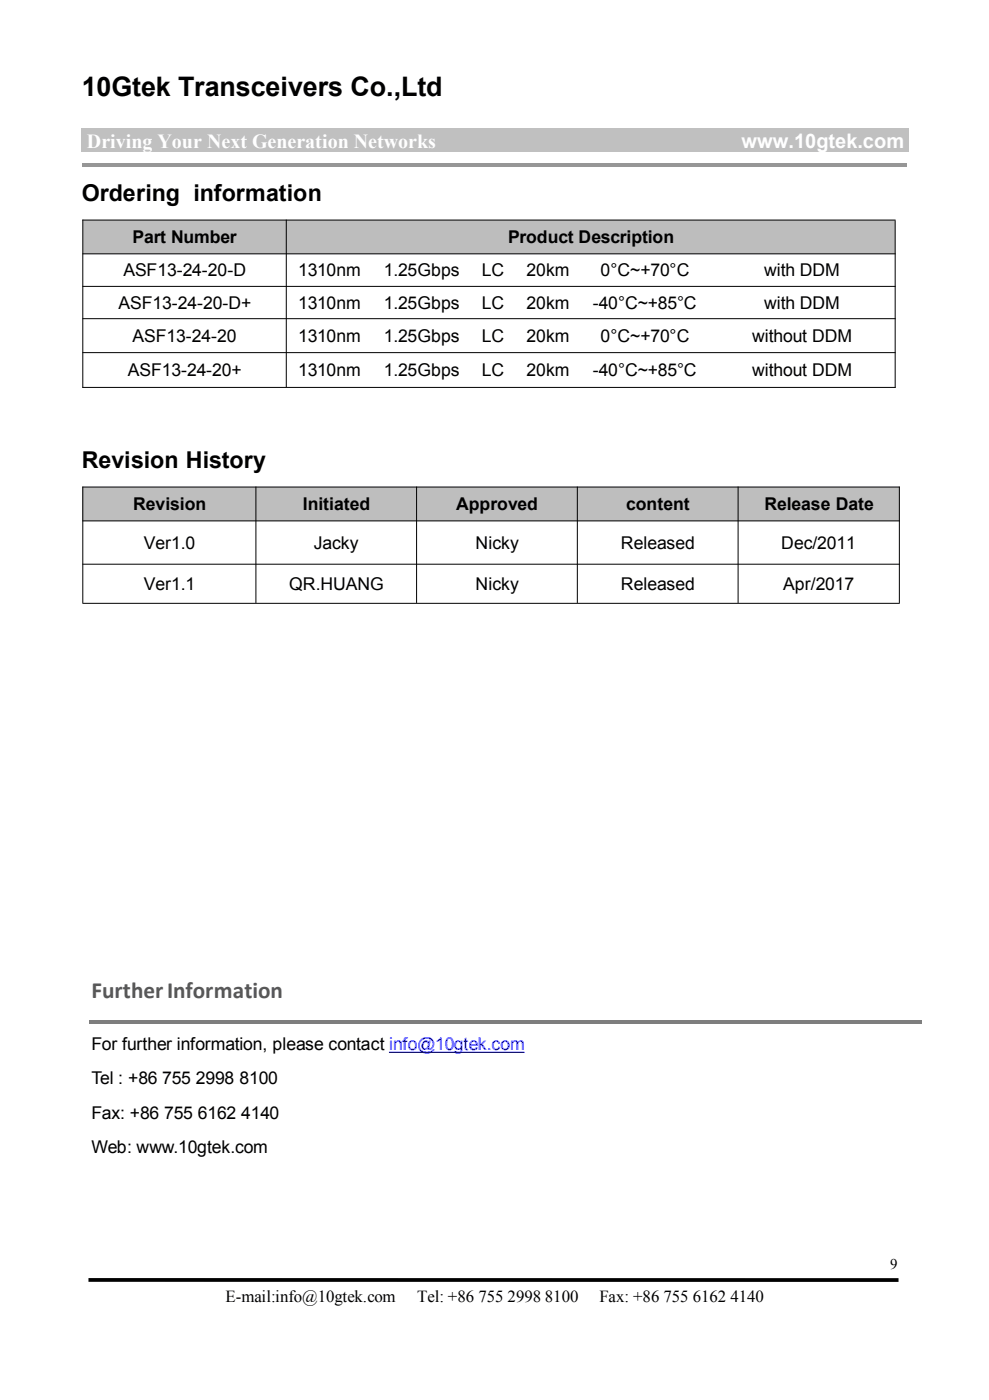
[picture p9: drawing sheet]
<svg xmlns="http://www.w3.org/2000/svg" width="209mm" height="296mm" viewBox="0 0 209 296" stroke-linecap="round" stroke-linejoin="round" font-family="sans-serif">
<defs><g id="words">
<text font-size="5.7" x="17.3" y="20.3">10Gtek Transceivers Co.,Ltd</text>
<g font-size="4.9">
<text x="17.3" y="42.5">Ordering information</text>
<text x="17.3" y="99">Revision History</text>
</g>
<text font-size="4.9" fill="#585858" x="19.3" y="211">FurtherInformation</text>
<g font-size="4.2" fill="#fff">
<text x="18.4" y="31.3">Driving</text>
<text x="33.3" y="31.3">Your</text>
<text x="43.8" y="31.3">Next</text>
<text x="53.3" y="31.3">Generation</text>
<text x="74.8" y="31.3">Networks</text>
<text x="156.7" y="31.3">www.10gtek.com</text>
</g>
<g font-size="3.7">
<text x="28" y="51.4">Part Number</text>
<text x="107.4" y="51.4">Product Description</text>
<text x="26.1" y="58.4">ASF13-24-20-D</text>
<text x="63" y="58.4">1310nm</text>
<text x="81.1" y="58.4">1.25Gbps</text>
<text x="101.9" y="58.4">LC</text>
<text x="111.3" y="58.4">20km</text>
<text x="126.9" y="58.4">0°C~+70°C</text>
<text x="161.5" y="58.4">with DDM</text>
<text x="25.1" y="65.3">ASF13-24-20-D+</text>
<text x="63" y="65.3">1310nm</text>
<text x="81.1" y="65.3">1.25Gbps</text>
<text x="101.9" y="65.3">LC</text>
<text x="111.3" y="65.3">20km</text>
<text x="125.3" y="65.3">-40°C~+85°C</text>
<text x="161.5" y="65.3">with DDM</text>
<text x="28" y="72.2">ASF13-24-20</text>
<text x="63" y="72.2">1310nm</text>
<text x="81.1" y="72.2">1.25Gbps</text>
<text x="101.9" y="72.2">LC</text>
<text x="111.3" y="72.2">20km</text>
<text x="126.9" y="72.2">0°C~+70°C</text>
<text x="158.9" y="72.2">without DDM</text>
<text x="27" y="79.5">ASF13-24-20+</text>
<text x="63" y="79.5">1310nm</text>
<text x="81.1" y="79.5">1.25Gbps</text>
<text x="101.9" y="79.5">LC</text>
<text x="111.3" y="79.5">20km</text>
<text x="125.3" y="79.5">-40°C~+85°C</text>
<text x="158.9" y="79.5">without DDM</text>
<text x="28.1" y="107.9">Revision</text>
<text x="64" y="107.9">Initiated</text>
<text x="96.4" y="107.9">Approved</text>
<text x="132.3" y="107.9">content</text>
<text x="161.5" y="107.9">Release Date</text>
<text x="30.4" y="116">Ver1.0</text>
<text x="66.3" y="116">Jacky</text>
<text x="100.5" y="116">Nicky</text>
<text x="131.2" y="116">Released</text>
<text x="165.1" y="116">Dec/2011</text>
<text x="30.4" y="124.7">Ver1.1</text>
<text x="61.1" y="124.7">QR.HUANG</text>
<text x="100.5" y="124.7">Nicky</text>
<text x="131.2" y="124.7">Released</text>
<text x="165.5" y="124.7">Apr/2017</text>
<text x="19.3" y="222">For further information, please contact info@10gtek.com</text>
<text x="19.3" y="229.2">Tel : +86</text>
<text x="34.3" y="229.2">755</text>
<text x="41.4" y="229.2">2998</text>
<text x="50.6" y="229.2">8100</text>
<text x="19.3" y="236.5">Fax: +86</text>
<text x="34.7" y="236.5">755</text>
<text x="41.8" y="236.5">6162</text>
<text x="51" y="236.5">4140</text>
<text x="19.3" y="243.7">Web: www.10gtek.com</text>
</g>
<g font-size="3.6">
<text x="47.7" y="275.2">E-mail:info@10gtek.com</text>
<text x="88.1" y="275.2">Tel: +86</text>
<text x="101.1" y="275.2">755</text>
<text x="107.3" y="275.2">2998</text>
<text x="115.1" y="275.2">8100</text>
<text x="126.7" y="275.2">Fax: +86</text>
<text x="140.2" y="275.2">755</text>
<text x="146.4" y="275.2">6162</text>
<text x="154.3" y="275.2">4140</text>
</g>
<text font-size="3.1" x="188.1" y="268.2">9</text>
</g></defs>
<g fill="#c0c0c0">
<path d="M17.3 27.3h1.1v4.8h-1.1z" fill-rule="evenodd"/>
<path d="M18.4 27.3h13.8v4.8h-13.8z" fill-rule="evenodd"/>
<path d="M32.2 27.3h1.1v4.8h-1.1z" fill-rule="evenodd"/>
<path d="M33.3 27.3h9.4v4.8h-9.4z" fill-rule="evenodd"/>
<path d="M42.7 27.3h1.1v4.8h-1.1z" fill-rule="evenodd"/>
<path d="M43.8 27.3h8.4v4.8h-8.4z" fill-rule="evenodd"/>
<path d="M52.2 27.3h1.1v4.8h-1.1z" fill-rule="evenodd"/>
<path d="M53.3 27.3h20.4v4.8h-20.4z" fill-rule="evenodd"/>
<path d="M73.7 27.3h1.1v4.8h-1.1z" fill-rule="evenodd"/>
<path d="M74.8 27.3h17.4v4.8h-17.4z" fill-rule="evenodd"/>
<path d="M92.2 27.3h1.1v4.8h-1.1z" fill-rule="evenodd"/>
<path d="M93.3 27.3h1.1v4.8h-1.1z" fill-rule="evenodd"/>
<path d="M94.4 27.3h1.2v4.8h-1.2z" fill-rule="evenodd"/>
<path d="M95.6 27.3h1.2v4.8h-1.2z" fill-rule="evenodd"/>
<path d="M96.8 27.3h1.1v4.8h-1.1z" fill-rule="evenodd"/>
<path d="M97.9 27.3h1.2v4.8h-1.2z" fill-rule="evenodd"/>
<path d="M99.1 27.3h1.2v4.8h-1.2z" fill-rule="evenodd"/>
<path d="M100.3 27.3h1.2v4.8h-1.2z" fill-rule="evenodd"/>
<path d="M101.5 27.3h1.2v4.8h-1.2z" fill-rule="evenodd"/>
<path d="M102.7 27.3h1.1v4.8h-1.1z" fill-rule="evenodd"/>
<path d="M103.8 27.3h1.2v4.8h-1.2z" fill-rule="evenodd"/>
<path d="M105 27.3h1.2v4.8h-1.2z" fill-rule="evenodd"/>
<path d="M106.2 27.3h1.2v4.8h-1.2z" fill-rule="evenodd"/>
<path d="M107.4 27.3h1.1v4.8h-1.1z" fill-rule="evenodd"/>
<path d="M108.5 27.3h1.2v4.8h-1.2z" fill-rule="evenodd"/>
<path d="M109.7 27.3h1.2v4.8h-1.2z" fill-rule="evenodd"/>
<path d="M110.9 27.3h1.2v4.8h-1.2z" fill-rule="evenodd"/>
<path d="M112.1 27.3h1.1v4.8h-1.1z" fill-rule="evenodd"/>
<path d="M113.2 27.3h1.2v4.8h-1.2z" fill-rule="evenodd"/>
<path d="M114.4 27.3h1.2v4.8h-1.2z" fill-rule="evenodd"/>
<path d="M115.6 27.3h1.2v4.8h-1.2z" fill-rule="evenodd"/>
<path d="M116.8 27.3h1.2v4.8h-1.2z" fill-rule="evenodd"/>
<path d="M118 27.3h1.1v4.8h-1.1z" fill-rule="evenodd"/>
<path d="M119.1 27.3h1.2v4.8h-1.2z" fill-rule="evenodd"/>
<path d="M120.3 27.3h1.2v4.8h-1.2z" fill-rule="evenodd"/>
<path d="M121.5 27.3h1.2v4.8h-1.2z" fill-rule="evenodd"/>
<path d="M122.7 27.3h1.1v4.8h-1.1z" fill-rule="evenodd"/>
<path d="M123.8 27.3h1.2v4.8h-1.2z" fill-rule="evenodd"/>
<path d="M125 27.3h1.2v4.8h-1.2z" fill-rule="evenodd"/>
<path d="M126.2 27.3h1.2v4.8h-1.2z" fill-rule="evenodd"/>
<path d="M127.4 27.3h1.1v4.8h-1.1z" fill-rule="evenodd"/>
<path d="M128.5 27.3h1.2v4.8h-1.2z" fill-rule="evenodd"/>
<path d="M129.7 27.3h1.2v4.8h-1.2z" fill-rule="evenodd"/>
<path d="M130.9 27.3h1.2v4.8h-1.2z" fill-rule="evenodd"/>
<path d="M132.1 27.3h1.1v4.8h-1.1z" fill-rule="evenodd"/>
<path d="M133.2 27.3h1.2v4.8h-1.2z" fill-rule="evenodd"/>
<path d="M134.4 27.3h1.2v4.8h-1.2z" fill-rule="evenodd"/>
<path d="M135.6 27.3h1.2v4.8h-1.2z" fill-rule="evenodd"/>
<path d="M136.8 27.3h1.1v4.8h-1.1z" fill-rule="evenodd"/>
<path d="M137.9 27.3h1.2v4.8h-1.2z" fill-rule="evenodd"/>
<path d="M139.1 27.3h1.2v4.8h-1.2z" fill-rule="evenodd"/>
<path d="M140.3 27.3h1.2v4.8h-1.2z" fill-rule="evenodd"/>
<path d="M141.5 27.3h1.1v4.8h-1.1z" fill-rule="evenodd"/>
<path d="M142.6 27.3h1.2v4.8h-1.2z" fill-rule="evenodd"/>
<path d="M143.8 27.3h1.2v4.8h-1.2z" fill-rule="evenodd"/>
<path d="M145 27.3h1.2v4.8h-1.2z" fill-rule="evenodd"/>
<path d="M146.2 27.3h1.2v4.8h-1.2z" fill-rule="evenodd"/>
<path d="M147.4 27.3h1.1v4.8h-1.1z" fill-rule="evenodd"/>
<path d="M148.5 27.3h1.2v4.8h-1.2z" fill-rule="evenodd"/>
<path d="M149.7 27.3h1.2v4.8h-1.2z" fill-rule="evenodd"/>
<path d="M150.9 27.3h1.2v4.8h-1.2z" fill-rule="evenodd"/>
<path d="M152.1 27.3h1.1v4.8h-1.1z" fill-rule="evenodd"/>
<path d="M153.2 27.3h1.2v4.8h-1.2z" fill-rule="evenodd"/>
<path d="M154.4 27.3h1.2v4.8h-1.2z" fill-rule="evenodd"/>
<path d="M155.6 27.3h1.2v4.8h-1.2z" fill-rule="evenodd"/>
<path d="M156.8 27.3h34.3v4.8h-34.3z" fill-rule="evenodd"/>
<path d="M191.1 27.3h1v4.8h-1z" fill-rule="evenodd"/>
</g>
<path d="M17.3 34.6h174.2v.7h-174.2z" fill-rule="evenodd" fill="#969696"/>
<path d="M18.7 270.2h171.2v.8h-171.2z" fill="#000"/>
<path d="M18.9 215.6h175.9v.8h-175.9z" fill="#7e7e7e"/>
<g fill="#bdbdbd">
<path d="M17.5 46.5h43v7.1h-43z" fill-rule="evenodd"/>
<path d="M60.5 46.5h128.7v7.1h-128.7z" fill-rule="evenodd"/>
</g>
<path d="M17.4 46.5h171.9M17.4 53.7h171.9M17.5 46.4v35.6M60.5 46.4v35.4M189.2 46.6v35.4M17.4 60.6h171.9M17.4 67.4h171.9M17.4 74.6h171.9M17.4 81.9h171.9" fill="none" stroke="#000" stroke-width=".21"/>
<path d="M82.2 222.5h28.6" fill="none" stroke="#00f" stroke-width=".25"/>
<g fill="#bebebe">
<path d="M17.5 103h36.6v7.1h-36.6z" fill-rule="evenodd"/>
<path d="M54.1 103h33.9v7.1h-33.9z" fill-rule="evenodd"/>
<path d="M88 103h34v7.1h-34z" fill-rule="evenodd"/>
<path d="M122 103h34v7.1h-34z" fill-rule="evenodd"/>
<path d="M156 103h34.1v7.1h-34.1z" fill-rule="evenodd"/>
</g>
<path d="M17.4 103h172.7M17.4 110.1h172.7M17.4 119.3h172.7M17.5 102.9v24.6M54.1 102.9v24.6M88 102.9v24.6M122 102.9v24.6M156 102.9v24.6M190.1 102.9v24.6M17.4 127.6h172.7" fill="none" stroke="#000" stroke-width=".21"/>
<use href="#words"/>
</svg>
